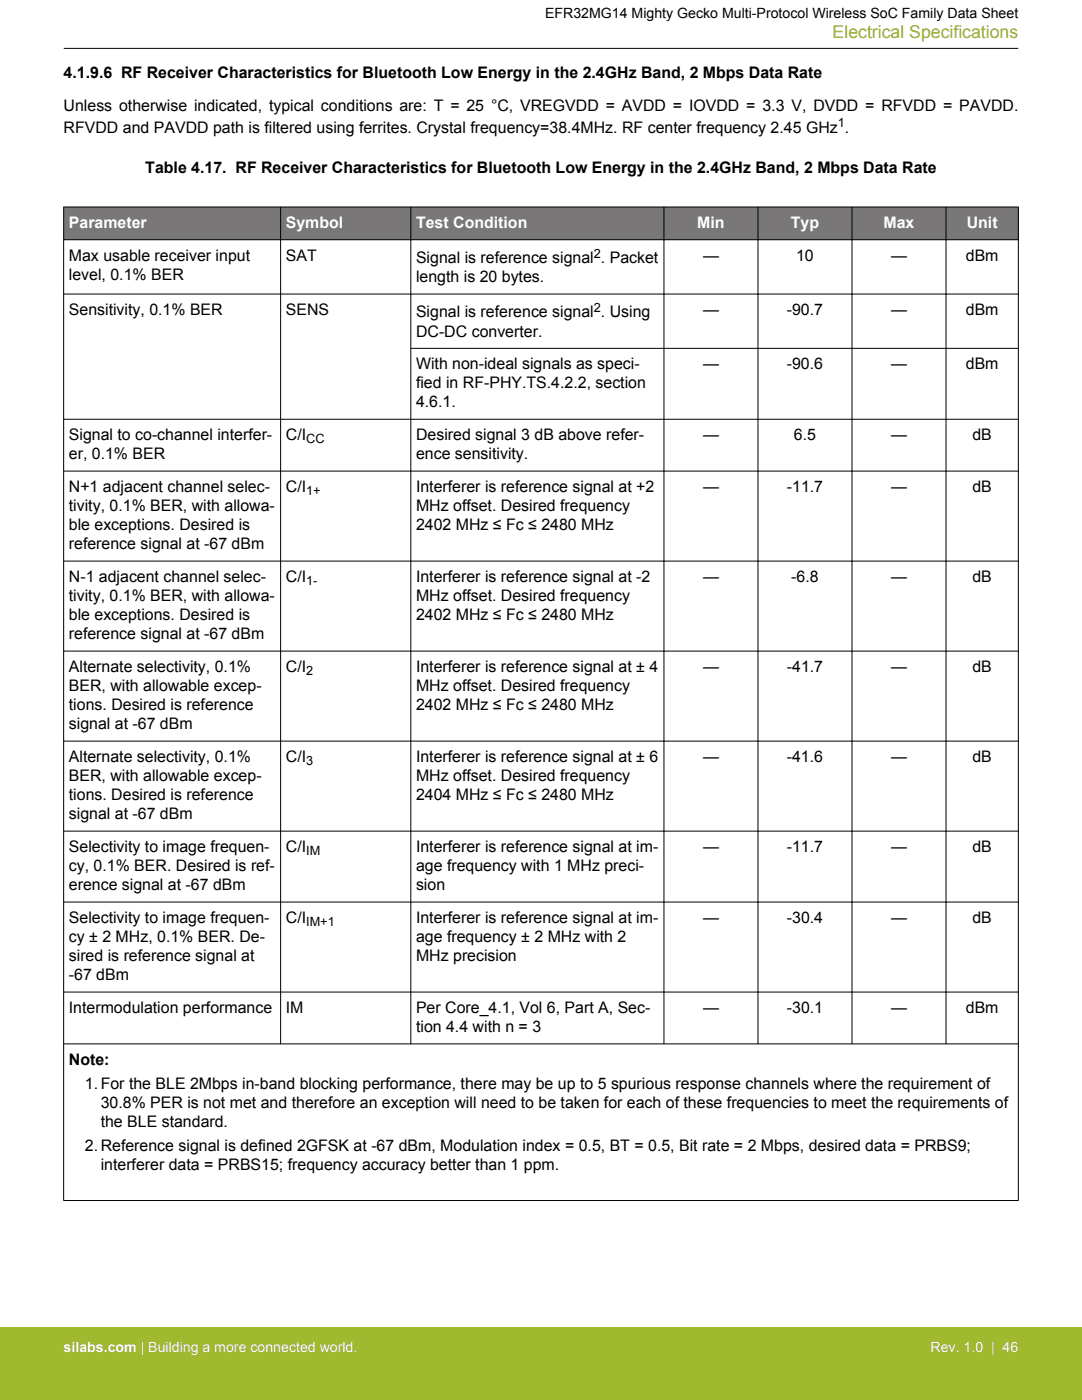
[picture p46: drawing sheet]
<svg xmlns="http://www.w3.org/2000/svg" width="216mm" height="279mm" viewBox="0 0 216 279" stroke-linecap="round" stroke-linejoin="round" font-family="sans-serif">
<defs><g id="words">
<text font-size="3.5" fill="#a1b92e" x="166.1" y="7.5">Electrical Specifications</text>
<g font-size="3.2">
<text x="12.7" y="15.5">4.1.9.6 RF Receiver Characteristics for Bluetooth Low Energy in the 2.4GHz Band, 2 Mbps Data Rate</text>
<text x="12.7" y="22.2">Unless otherwise indicated, typical conditions are: T = 25 °C, VREGVDD = AVDD = IOVDD = 3.3 V, DVDD = RFVDD = PAVDD.</text>
<text x="12.7" y="26.5">RFVDD and PAVDD path is filtered using ferrites. Crystal frequency=38.4MHz. RF center frequency 2.45 GHz .</text>
<text x="29" y="34.5">Table 4.17. RF Receiver Characteristics for Bluetooth Low Energy in the 2.4GHz Band, 2 Mbps Data Rate</text>
<text x="13.7" y="52">Max usable receiver input</text>
<text x="57" y="52">SAT</text>
<text x="83" y="52.5">Signal is reference signal . Packet</text>
<text x="140.3" y="52">—</text>
<text x="158.9" y="52">10</text>
<text x="177.8" y="52">—</text>
<text x="192.7" y="52">dBm</text>
<text x="13.7" y="55.8">level, 0.1% BER</text>
<text x="83" y="56.3">length is 20 bytes.</text>
<text x="13.7" y="62.9">Sensitivity, 0.1% BER</text>
<text x="57" y="62.9">SENS</text>
<text x="83" y="63.4">Signal is reference signal . Using</text>
<text x="140.3" y="62.9">—</text>
<text x="157" y="62.9">-90.7</text>
<text x="177.8" y="62.9">—</text>
<text x="192.7" y="62.9">dBm</text>
<text x="83" y="67.2">DC-DC converter.</text>
<text x="83" y="73.7">With non-ideal signals as speci-</text>
<text x="83" y="77.5">fied in RF-PHY.TS.4.2.2, section</text>
<text x="140.3" y="73.7">—</text>
<text x="157" y="73.7">-90.6</text>
<text x="177.8" y="73.7">—</text>
<text x="192.7" y="73.7">dBm</text>
<text x="83" y="81.3">4.6.1.</text>
<text x="13.7" y="87.9">Signal to co-channel interfer-</text>
<text x="57" y="87.9">C/I</text>
<text x="83" y="87.9">Desired signal 3 dB above refer-</text>
<text x="140.3" y="87.9">—</text>
<text x="158.4" y="87.9">6.5</text>
<text x="177.8" y="87.9">—</text>
<text x="194" y="87.9">dB</text>
<text x="13.7" y="91.7">er, 0.1% BER</text>
<text x="83" y="91.7">ence sensitivity.</text>
<text x="13.7" y="98.2">N+1 adjacent channel selec-</text>
<text x="57" y="98.2">C/I</text>
<text x="83" y="98.2">Interferer is reference signal at +2</text>
<text x="140.3" y="98.2">—</text>
<text x="157" y="98.2">-11.7</text>
<text x="177.8" y="98.2">—</text>
<text x="194" y="98.2">dB</text>
<text x="13.7" y="102">tivity, 0.1% BER, with allowa-</text>
<text x="13.7" y="105.8">ble exceptions. Desired is</text>
<text x="83" y="102">MHz offset. Desired frequency</text>
<text x="83" y="105.8">2402 MHz ≤ Fc ≤ 2480 MHz</text>
<text x="13.7" y="109.6">reference signal at -67 dBm</text>
<text x="13.7" y="116.2">N-1 adjacent channel selec-</text>
<text x="13.7" y="120">tivity, 0.1% BER, with allowa-</text>
<text x="57" y="116.2">C/I</text>
<text x="83" y="116.2">Interferer is reference signal at -2</text>
<text x="83" y="120">MHz offset. Desired frequency</text>
<text x="140.3" y="116.2">—</text>
<text x="157.9" y="116.2">-6.8</text>
<text x="177.8" y="116.2">—</text>
<text x="194" y="116.2">dB</text>
<text x="13.7" y="123.8">ble exceptions. Desired is</text>
<text x="83" y="123.8">2402 MHz ≤ Fc ≤ 2480 MHz</text>
<text x="13.7" y="127.6">reference signal at -67 dBm</text>
<text x="13.7" y="134.1">Alternate selectivity, 0.1%</text>
<text x="13.7" y="137.9">BER, with allowable excep-</text>
<text x="57" y="134.1">C/I</text>
<text x="83" y="134.1">Interferer is reference signal at ± 4</text>
<text x="83" y="137.9">MHz offset. Desired frequency</text>
<text x="140.3" y="134.1">—</text>
<text x="157" y="134.1">-41.7</text>
<text x="177.8" y="134.1">—</text>
<text x="194" y="134.1">dB</text>
<text x="13.7" y="141.7">tions. Desired is reference</text>
<text x="83" y="141.7">2402 MHz ≤ Fc ≤ 2480 MHz</text>
<text x="13.7" y="145.6">signal at -67 dBm</text>
<text x="13.7" y="152.1">Alternate selectivity, 0.1%</text>
<text x="13.7" y="155.9">BER, with allowable excep-</text>
<text x="57" y="152.1">C/I</text>
<text x="83" y="152.1">Interferer is reference signal at ± 6</text>
<text x="83" y="155.9">MHz offset. Desired frequency</text>
<text x="140.3" y="152.1">—</text>
<text x="157" y="152.1">-41.6</text>
<text x="177.8" y="152.1">—</text>
<text x="194" y="152.1">dB</text>
<text x="13.7" y="159.7">tions. Desired is reference</text>
<text x="83" y="159.7">2404 MHz ≤ Fc ≤ 2480 MHz</text>
<text x="13.7" y="163.5">signal at -67 dBm</text>
<text x="13.7" y="170.1">Selectivity to image frequen-</text>
<text x="13.7" y="173.9">cy, 0.1% BER. Desired is ref-</text>
<text x="57" y="170.1">C/I</text>
<text x="83" y="170.1">Interferer is reference signal at im-</text>
<text x="83" y="173.9">age frequency with 1 MHz preci-</text>
<text x="140.3" y="170.1">—</text>
<text x="157" y="170.1">-11.7</text>
<text x="177.8" y="170.1">—</text>
<text x="194" y="170.1">dB</text>
<text x="13.7" y="177.7">erence signal at -67 dBm</text>
<text x="83" y="177.7">sion</text>
<text x="13.7" y="184.2">Selectivity to image frequen-</text>
<text x="57" y="184.2">C/I</text>
<text x="83" y="184.2">Interferer is reference signal at im-</text>
<text x="140.3" y="184.2">—</text>
<text x="157" y="184.2">-30.4</text>
<text x="177.8" y="184.2">—</text>
<text x="194" y="184.2">dB</text>
<text x="13.7" y="188">cy ± 2 MHz, 0.1% BER. De-</text>
<text x="13.7" y="191.8">sired is reference signal at</text>
<text x="83" y="188">age frequency ± 2 MHz with 2</text>
<text x="83" y="191.8">MHz precision</text>
<text x="13.7" y="195.6">-67 dBm</text>
<text x="13.7" y="202.2">Intermodulation performance</text>
<text x="57" y="202.2">IM</text>
<text x="83" y="202.2">Per Core_4.1, Vol 6, Part A, Sec-</text>
<text x="140.3" y="202.2">—</text>
<text x="157" y="202.2">-30.1</text>
<text x="177.8" y="202.2">—</text>
<text x="192.7" y="202.2">dBm</text>
<text x="83" y="206">tion 4.4 with n = 3</text>
<text x="13.7" y="212.5">Note:</text>
<text x="16.9" y="217.3">1.For the BLE 2Mbps in-band blocking performance, there may be up to 5 spurious response channels where the requirement of</text>
<text x="20.1" y="221.1">30.8% PER is not met and therefore an exception will need to be taken for each of these frequencies to meet the requirements of</text>
<text x="20.1" y="224.9">the BLE standard.</text>
<text x="16.9" y="229.6">2.Reference signal is defined 2GFSK at -67 dBm, Modulation index = 0.5, BT = 0.5, Bit rate = 2 Mbps, desired data = PRBS9;</text>
<text x="20.1" y="233.4">interferer data = PRBS15; frequency accuracy better than 1 ppm.</text>
</g>
<g font-size="3.2" fill="#fff">
<text x="13.7" y="45.5">Parameter</text>
<text x="57" y="45.5">Symbol</text>
<text x="83" y="45.5">Test Condition</text>
<text x="139.1" y="45.5">Min</text>
<text x="157.8" y="45.5">Typ</text>
<text x="176.3" y="45.5">Max</text>
<text x="192.9" y="45.5">Unit</text>
</g>
<text font-size="2.8" x="108.8" y="3.5">EFR32MG14 Mighty Gecko Multi-Protocol Wireless SoC Family Data Sheet</text>
<g font-size="2.8" fill="#fff">
<text x="12.7" y="269.9">silabs.com | Building a more connected world.</text>
<text x="185.7" y="269.9">Rev. 1.0 | 46</text>
</g>
<g font-size="2.5">
<text x="167.2" y="25.4">1</text>
<text x="118.5" y="51.5">2</text>
<text x="118.5" y="62.3">2</text>
<text x="61.1" y="88.5">CC</text>
<text x="61.1" y="98.8">1+</text>
<text x="61.1" y="116.8">1-</text>
<text x="61.1" y="134.8">2</text>
<text x="61.1" y="152.7">3</text>
<text x="61.1" y="170.7">IM</text>
<text x="61.1" y="184.8">IM+1</text>
</g>
</g></defs>
<g fill="#797777">
<path d="M12.7 41.3h190.5v6.5h-190.5z" fill-rule="evenodd"/>
<path d="M12.7 41.3h190.5v6.5h-190.5z" fill-rule="evenodd"/>
</g>
<g fill="none" stroke="#000" stroke-width=".2">
<path d="M12.7 9.7h190.5M12.7 41.3h190.5M12.7 47.8h190.5M12.7 58.7h190.5M12.7 41.3v198.3M56 41.3v167.1M82 41.3v167.1M132.5 41.3v167.1M151.2 41.3v167.1M170 41.3v167.1M188.8 41.3v167.1M203.2 41.3v198.3"/>
<path d="M81.9 69.5h121.3M12.7 94h190.5M203.2 83.7h-190.5M12.7 112h190.5M12.7 129.9h190.5M12.7 147.9h190.5M12.7 165.9h190.5M12.7 180h190.5M12.7 198h190.5M12.7 208.3h190.5M12.7 239.6h190.5"/>
</g>
<path d="M0 264.9h215.9v14.5h-215.9z" fill="#a1b92e"/>
<use href="#words"/>
</svg>
